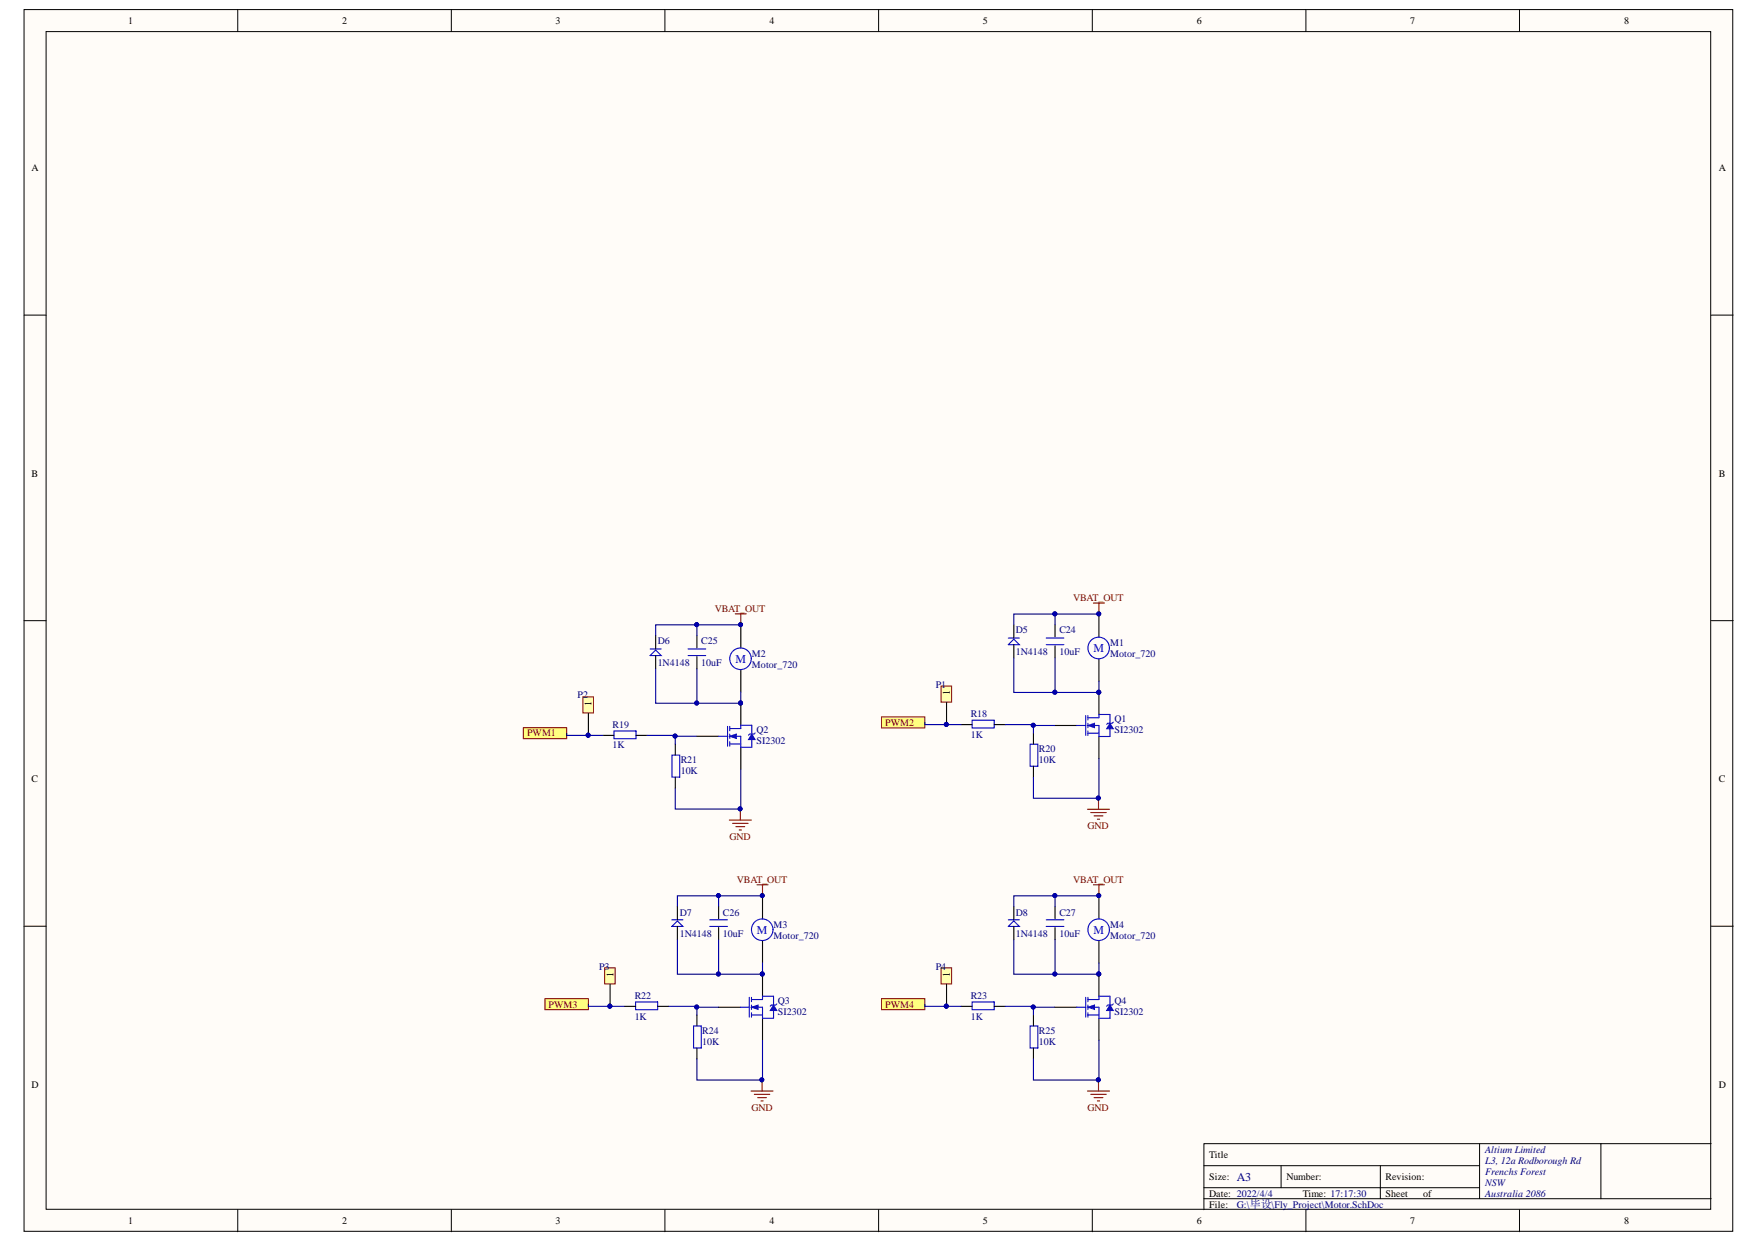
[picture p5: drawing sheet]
<svg xmlns="http://www.w3.org/2000/svg" width="297mm" height="210mm" viewBox="0 0 297 210" stroke-linecap="round" stroke-linejoin="round" font-family="sans-serif">
<defs><g id="words">
<g font-size="2" fill="#00f">
<text x="124.1" y="111.9">M</text>
<text x="184.6" y="110.1">M</text>
<text x="127.7" y="157.6">M</text>
<text x="184.6" y="157.6">M</text>
</g>
<text font-size="2" fill="#000080" x="208.7" y="199.2">A3</text>
<g font-size="1.7">
<text x="21.6" y="4">1</text>
<text x="57.7" y="4">2</text>
<text x="93.8" y="4">3</text>
<text x="129.9" y="4">4</text>
<text x="165.9" y="4">5</text>
<text x="202" y="4">6</text>
<text x="238" y="4">7</text>
<text x="274.1" y="4">8</text>
<text x="5.3" y="28.9">A</text>
<text x="290.1" y="28.9">A</text>
<text x="5.3" y="80.4">B</text>
<text x="290.1" y="80.4">B</text>
<text x="99.8" y="119.1" transform="rotate(-90 99.8 119.1)">1</text>
<text x="160.3" y="117.3" transform="rotate(-90 160.3 117.3)">1</text>
<text x="5.3" y="132">C</text>
<text x="290.1" y="132">C</text>
<text x="103.6" y="164.8" transform="rotate(-90 103.6 164.8)">1</text>
<text x="160.3" y="164.8" transform="rotate(-90 160.3 164.8)">1</text>
<text x="5.3" y="183.5">D</text>
<text x="290.1" y="183.5">D</text>
<text x="204.1" y="195.4">Title</text>
<text x="204.1" y="199.1">Size:</text>
<text x="204.1" y="201.9">Date: 2022/4/4</text>
<text x="204.1" y="203.8">File:</text>
<text x="217.1" y="199.1">Number:</text>
<text x="219.9" y="201.9">Time: 17:17:30</text>
<text x="233.9" y="199.1">Revision:</text>
<text x="233.9" y="201.9">Sheet</text>
<text x="240.2" y="201.9">of</text>
<text x="21.6" y="206.6">1</text>
<text x="57.7" y="206.6">2</text>
<text x="93.8" y="206.6">3</text>
<text x="129.9" y="206.6">4</text>
<text x="165.9" y="206.6">5</text>
<text x="202" y="206.6">6</text>
<text x="238" y="206.6">7</text>
<text x="274.1" y="206.6">8</text>
</g>
<g font-size="1.7" fill="#800000">
<text x="181.1" y="101.4">VBAT_OUT</text>
<text x="120.6" y="103.2">VBAT_OUT</text>
<text x="88.9" y="124.3">PWM1</text>
<text x="149.4" y="122.5">PWM2</text>
<text x="123.1" y="141.7">GND</text>
<text x="183.6" y="139.9">GND</text>
<text x="124.4" y="148.9">VBAT_OUT</text>
<text x="181.1" y="148.9">VBAT_OUT</text>
<text x="92.6" y="170">PWM3</text>
<text x="149.4" y="170">PWM4</text>
<text x="126.8" y="187.4">GND</text>
<text x="183.6" y="187.4">GND</text>
</g>
<g font-size="1.7" fill="#000080">
<text x="171.5" y="106.9">D5</text>
<text x="178.8" y="106.9">C24</text>
<text x="111" y="108.7">D6</text>
<text x="111" y="112.4">1N4148</text>
<text x="118.4" y="108.7">C25</text>
<text x="118.4" y="112.4">10uF</text>
<text x="126.9" y="110.8">M2</text>
<text x="126.9" y="112.7">Motor_720</text>
<text x="171.5" y="110.6">1N4148</text>
<text x="178.8" y="110.6">10uF</text>
<text x="187.4" y="109">M1</text>
<text x="187.4" y="110.8">Motor_720</text>
<text x="97.5" y="117.8">P2</text>
<text x="157.9" y="116.1">P1</text>
<text x="103.4" y="122.8">R19</text>
<text x="127.7" y="123.7">Q2</text>
<text x="127.7" y="125.5">SI2302</text>
<text x="163.9" y="121">R18</text>
<text x="163.9" y="124.5">1K</text>
<text x="188.1" y="121.9">Q1</text>
<text x="188.1" y="123.8">SI2302</text>
<text x="103.4" y="126.3">1K</text>
<text x="114.9" y="128.7">R21</text>
<text x="114.9" y="130.6">10K</text>
<text x="175.3" y="126.9">R20</text>
<text x="175.3" y="128.7">10K</text>
<text x="114.7" y="154.5">D7</text>
<text x="122" y="154.5">C26</text>
<text x="171.5" y="154.5">D8</text>
<text x="178.8" y="154.5">C27</text>
<text x="114.7" y="158.1">1N4148</text>
<text x="122" y="158.1">10uF</text>
<text x="130.5" y="156.5">M3</text>
<text x="130.5" y="158.5">Motor_720</text>
<text x="171.5" y="158.1">1N4148</text>
<text x="178.8" y="158.1">10uF</text>
<text x="187.4" y="156.5">M4</text>
<text x="187.4" y="158.5">Motor_720</text>
<text x="101.1" y="163.6">P3</text>
<text x="157.9" y="163.6">P4</text>
<text x="107.1" y="168.5">R22</text>
<text x="107.1" y="172">1K</text>
<text x="131.3" y="169.4">Q3</text>
<text x="131.3" y="171.3">SI2302</text>
<text x="163.9" y="168.5">R23</text>
<text x="163.9" y="172">1K</text>
<text x="188.1" y="169.4">Q4</text>
<text x="188.1" y="171.3">SI2302</text>
<text x="118.5" y="174.4">R24</text>
<text x="118.5" y="176.3">10K</text>
<text x="175.3" y="174.4">R25</text>
<text x="175.3" y="176.3">10K</text>
<text x="250.7" y="194.5">Altium Limited</text>
<text x="250.7" y="196.4">L3, 12a Rodborough Rd</text>
<text x="208.7" y="203.8">G:\毕设\Fly_Project\Motor.SchDoc</text>
<text x="250.7" y="198.2">Frenchs Forest</text>
<text x="250.7" y="200.1">NSW</text>
<text x="250.7" y="201.9">Australia 2086</text>
</g>
</g></defs>
<g fill="#fffcf8" stroke="#000" stroke-width=".17">
<path d="M4.1 1.6h288.3v206.2h-288.3z"/>
<path d="M7.8 5.3h280.9v198.7h-280.9z"/>
</g>
<g fill="none" stroke="#000" stroke-width=".17">
<path d="M40.1 1.6v3.7M76.2 1.6v3.7M112.2 1.6v3.7M148.3 1.6v3.7M184.4 1.6v3.7M220.4 1.6v3.7M256.4 1.6v3.7M4.1 53.2h3.7M288.8 53.2h3.7M4.1 104.7h3.7M288.8 104.7h3.7M4.1 156.3h3.7"/>
<path d="M288.8 156.3h3.7M203.2 196.7h46.5M216.2 196.7v3.7M233 196.7v5.6M249.7 193v9.3M270.2 193h-67v11.1M288.8 193h-18.6v9.3M40.1 204.1v3.7M76.2 204.1v3.7M112.2 204.1v3.7M148.3 204.1v3.7M184.4 204.1v3.7"/>
<path d="M203.2 202.3h85.6M203.2 200.4h46.5M220.4 204.1v3.7M256.4 204.1v3.7"/>
</g>
<path d="M125 105.6v3.7M125 113v3.8M125 118.7v3.7M117.6 124.2h3.7M125 126.1v3.7" fill="none" stroke="#000" stroke-width=".19"/>
<g fill="none" stroke="#00f" stroke-width=".19">
<path d="M121.3 124.2h1.5M122.8 122.6v3.3M123.2 122.9h1.8M123.2 124.2h1.8v1.9M123.2 125.5h1.8M123.2 122.6v.7M123.2 123.9v.7M123.2 125.2v.7"/>
<circle cx="125" cy="111.2" r="1.82"/>
</g>
<circle cx="125" cy="118.6" r=".33" fill="#000080" stroke="#000080" stroke-width=".17"/>
<path d="M123.2 124.2l1.1-.3v.7z" fill="#00f"/>
<path d="M123.2 124.2l1.1-.3v.7z" fill="none" stroke="#00f" stroke-width=".17"/>
<path d="M125 122.9v-.5h1.9v1.5M126.9 124.8v1.3h-1.9" fill="none" stroke="#00f" stroke-width=".19"/>
<path d="M126.9 123.9l.5 .9h-1.1z" fill="#00f"/>
<path d="M126.9 123.9l.5 .9h-1.1z" fill="none" stroke="#00f" stroke-width=".17"/>
<path d="M103.6 123.3h3.7v1.3h-3.7zM113.4 127.4h1.3v3.7h-1.3zM127.4 123.7l-.1 .2h-.8l-.2 .1" fill="none" stroke="#00f" stroke-width=".19"/>
<g fill="#000080" stroke="#000080" stroke-width=".17">
<circle cx="125" cy="118.6" r=".33"/>
<circle cx="124.9" cy="136.5" r=".33"/>
</g>
<path d="M123.1 138.4h3.7M123.6 138.9h2.7M124.2 139.5h1.5M124.9 136.5v1.9M124.8 140h.3" fill="none" stroke="#800000" stroke-width=".19"/>
<path d="M101.8 124.1h1.8M107.3 124.1h1.9M114 125.6v1.8M114 131.1v1.9" fill="none" stroke="#000" stroke-width=".19"/>
<path d="M88.3 122.8h7.3v1.8h-7.3z" fill-rule="evenodd" fill="#ffff80" stroke="#800000" stroke-width=".17"/>
<path d="M109.7 110.6l1-.9 .9 .9zM109.7 109.5h1.9M116.1 109.5h3M116.1 110.6h3" fill="none" stroke="#00f" stroke-width=".19"/>
<path d="M110.7 107.3v2.2M110.7 110.6v2.2M117.6 107.3v2M117.6 110.8v2" fill="none" stroke="#000" stroke-width=".19"/>
<path d="M110.7 112.8v5.9h14.3v-1.9M117.6 105.4v1.9M117.6 112.8v5.9M125 105.6v-.2h-14.3v1.9M95.6 123.7v.4h6.2M109.2 124.1h4.8v.1M117.6 124.2h-3.6v1.4M125 129.8v6.7h-11v-3.5" fill="none" stroke="#000080" stroke-width=".19"/>
<g fill="#000080" stroke="#000080" stroke-width=".17">
<circle cx="117.6" cy="105.4" r=".33"/>
<circle cx="99.3" cy="124" r=".33"/>
<circle cx="113.9" cy="124.2" r=".33"/>
<circle cx="125" cy="105.4" r=".33"/>
<circle cx="124.9" cy="136.5" r=".33"/>
<circle cx="117.6" cy="118.6" r=".33"/>
<circle cx="125" cy="118.6" r=".33"/>
</g>
<path d="M124.1 103.6h1.9M125 103.6v1.8" fill="none" stroke="#800000" stroke-width=".19"/>
<path d="M98.4 117.6h1.8v2.7h-1.8z" fill="#ffffb0" stroke="#800000" stroke-width=".17"/>
<path d="M185.5 103.8v3.7M185.5 111.2v3.7M185.5 116.8v3.8M99.3 120.4v3.7M178 122.4h3.7M185.5 124.3v3.7" fill="none" stroke="#000" stroke-width=".19"/>
<g fill="#000080" stroke="#000080" stroke-width=".17">
<circle cx="99.3" cy="124" r=".33"/>
<circle cx="185.4" cy="116.8" r=".33"/>
</g>
<g fill="none" stroke="#00f" stroke-width=".19">
<path d="M181.7 122.4h1.5M183.2 120.7v3.4M183.6 121.1h1.9M183.6 122.4h1.9v1.9M183.6 123.7h1.9M183.6 120.7v.8M183.6 122v.8M183.6 123.3v.8"/>
<circle cx="185.4" cy="109.3" r="1.82"/>
</g>
<path d="M183.6 122.4l1.1-.4v.8z" fill="#00f"/>
<path d="M183.6 122.4l1.1-.4v.8z" fill="none" stroke="#00f" stroke-width=".17"/>
<path d="M185.5 121.1v-.5h1.8v1.4M187.3 123v1.3h-1.8" fill="none" stroke="#00f" stroke-width=".19"/>
<path d="M187.3 122l.6 1h-1.1z" fill="#00f"/>
<path d="M187.3 122l.6 1h-1.1z" fill="none" stroke="#00f" stroke-width=".17"/>
<path d="M164.1 121.5h3.7v1.3h-3.7zM173.9 125.6h1.3v3.7h-1.3zM187.9 121.9l-.2 .1h-.7l-.2 .2" fill="none" stroke="#00f" stroke-width=".19"/>
<g fill="#000080" stroke="#000080" stroke-width=".17">
<circle cx="185.4" cy="116.8" r=".33"/>
<circle cx="185.4" cy="134.7" r=".33"/>
</g>
<path d="M183.5 136.6h3.8M184.1 137.1h2.6M184.7 137.7h1.4M185.2 138.2h.4M185.4 134.7v1.9" fill="none" stroke="#800000" stroke-width=".19"/>
<path d="M162.2 122.3h1.9M167.8 122.3h1.9M174.4 123.7v1.9M174.4 129.3v1.8" fill="none" stroke="#000" stroke-width=".19"/>
<path d="M148.8 121h7.3v1.8h-7.3z" fill-rule="evenodd" fill="#ffff80" stroke="#800000" stroke-width=".17"/>
<path d="M170.2 108.8l.9-1 .9 1zM170.2 107.7h1.8M176.6 107.7h3M176.6 108.8h3" fill="none" stroke="#00f" stroke-width=".19"/>
<path d="M171.1 105.4v2.3M171.1 108.8v2.2M178.1 105.4v2.1M178.1 109v2" fill="none" stroke="#000" stroke-width=".19"/>
<path d="M171.1 111v5.8h14.4v-1.9M178.1 103.6v1.8M178.1 111v5.8M185.5 103.8v-.2h-14.4v1.8M156.1 121.9v.4h6.1M169.7 122.3h4.7v.1M178 122.4h-3.6v1.3M185.5 128v6.7h-11.1v-3.6" fill="none" stroke="#000080" stroke-width=".19"/>
<g fill="#000080" stroke="#000080" stroke-width=".17">
<circle cx="178" cy="103.6" r=".33"/>
<circle cx="159.7" cy="122.2" r=".33"/>
<circle cx="174.4" cy="122.4" r=".33"/>
<circle cx="185.4" cy="103.6" r=".33"/>
<circle cx="185.4" cy="134.7" r=".33"/>
<circle cx="178" cy="116.8" r=".33"/>
<circle cx="185.4" cy="116.8" r=".33"/>
</g>
<path d="M184.5 101.8h1.9M185.5 101.8v1.8" fill="none" stroke="#800000" stroke-width=".19"/>
<path d="M158.8 115.8h1.8v2.7h-1.8z" fill="#ffffb0" stroke="#800000" stroke-width=".17"/>
<path d="M159.8 118.5v3.8M185.5 151.3v3.8M185.5 158.8v3.7M178 170h3.7M185.5 164.4v3.7M185.5 171.8v3.7" fill="none" stroke="#000" stroke-width=".19"/>
<g fill="#000080" stroke="#000080" stroke-width=".17">
<circle cx="159.7" cy="122.2" r=".33"/>
<circle cx="185.4" cy="164.3" r=".33"/>
</g>
<g fill="none" stroke="#00f" stroke-width=".19">
<path d="M181.7 170h1.5M183.2 168.3v3.3M183.6 168.7h1.9M183.6 170h1.9v1.8M183.6 171.3h1.9M183.6 168.3v.7M183.6 169.6v.7M183.6 170.9v.7"/>
<circle cx="185.4" cy="156.9" r="1.82"/>
</g>
<path d="M183.6 170l1.1-.4v.7z" fill="#00f"/>
<path d="M183.6 170l1.1-.4v.7z" fill="none" stroke="#00f" stroke-width=".17"/>
<path d="M185.5 168.7v-.6h1.8v1.5M187.3 170.5v1.3h-1.8" fill="none" stroke="#00f" stroke-width=".19"/>
<path d="M187.3 169.6l.6 .9h-1.1z" fill="#00f"/>
<path d="M187.3 169.6l.6 .9h-1.1z" fill="none" stroke="#00f" stroke-width=".17"/>
<path d="M164.1 169.1h3.7v1.3h-3.7zM173.9 173.1h1.3v3.7h-1.3zM187.9 169.4l-.2 .2h-.7l-.2 .2" fill="none" stroke="#00f" stroke-width=".19"/>
<g fill="#000080" stroke="#000080" stroke-width=".17">
<circle cx="185.4" cy="164.3" r=".33"/>
<circle cx="185.4" cy="182.2" r=".33"/>
</g>
<path d="M183.5 184.1h3.8M184.1 184.7h2.6M184.7 185.2h1.4M185.2 185.8h.4M185.4 182.2v1.9" fill="none" stroke="#800000" stroke-width=".19"/>
<path d="M162.2 169.8h1.9M167.8 169.8h1.9M174.4 171.3v1.8M174.4 176.8v1.9" fill="none" stroke="#000" stroke-width=".19"/>
<path d="M148.8 168.5h7.3v1.9h-7.3z" fill-rule="evenodd" fill="#ffff80" stroke="#800000" stroke-width=".17"/>
<path d="M170.2 156.3l.9-.9 .9 .9zM170.2 155.2h1.8M176.6 155.2h3M176.6 156.3h3" fill="none" stroke="#00f" stroke-width=".19"/>
<path d="M171.1 153v2.2M171.1 156.3v2.2M178.1 153v2M178.1 156.5v2" fill="none" stroke="#000" stroke-width=".19"/>
<path d="M171.1 158.5v5.9h14.4v-1.9M178.1 151.2v1.8M178.1 158.5v5.9M185.5 151.3v-.1h-14.4v1.8M156.1 169.4v.4h6.1M169.7 169.8h4.7v.2M178 170h-3.6v1.3M185.5 175.5v6.7h-11.1v-3.5" fill="none" stroke="#000080" stroke-width=".19"/>
<g fill="#000080" stroke="#000080" stroke-width=".17">
<circle cx="178" cy="151.1" r=".33"/>
<circle cx="159.7" cy="169.8" r=".33"/>
<circle cx="174.4" cy="169.9" r=".33"/>
<circle cx="185.4" cy="151.1" r=".33"/>
<circle cx="185.4" cy="182.2" r=".33"/>
<circle cx="178" cy="164.3" r=".33"/>
<circle cx="185.4" cy="164.3" r=".33"/>
</g>
<path d="M184.5 149.3h1.9M185.5 149.3v1.9" fill="none" stroke="#800000" stroke-width=".19"/>
<path d="M158.8 163.3h1.8v2.7h-1.8z" fill="#ffffb0" stroke="#800000" stroke-width=".17"/>
<path d="M128.7 151.3v3.8M128.7 158.8v3.7M121.2 170h3.8M128.7 164.4v3.7M128.7 171.8v3.7M159.8 166.1v3.7" fill="none" stroke="#000" stroke-width=".19"/>
<g fill="#000080" stroke="#000080" stroke-width=".17">
<circle cx="159.7" cy="169.8" r=".33"/>
<circle cx="128.6" cy="164.3" r=".33"/>
</g>
<g fill="none" stroke="#00f" stroke-width=".19">
<path d="M125 170h1.5M126.5 168.3v3.3M126.8 168.7h1.9M126.8 170h1.9v1.8M126.8 171.3h1.9M126.8 168.3v.7M126.8 169.6v.7M126.8 170.9v.7"/>
<circle cx="128.6" cy="156.9" r="1.82"/>
</g>
<path d="M126.8 170l1.1-.4v.7z" fill="#00f"/>
<path d="M126.8 170l1.1-.4v.7z" fill="none" stroke="#00f" stroke-width=".17"/>
<path d="M128.7 168.7v-.6h1.9v1.5M130.6 170.5v1.3h-1.9" fill="none" stroke="#00f" stroke-width=".19"/>
<path d="M130.6 169.6l.5 .9h-1.1z" fill="#00f"/>
<path d="M130.6 169.6l.5 .9h-1.1z" fill="none" stroke="#00f" stroke-width=".17"/>
<path d="M107.3 169.1h3.7v1.3h-3.7zM117.1 173.1h1.3v3.7h-1.3zM131.1 169.4l-.2 .2h-.7l-.2 .2" fill="none" stroke="#00f" stroke-width=".19"/>
<g fill="#000080" stroke="#000080" stroke-width=".17">
<circle cx="128.6" cy="164.3" r=".33"/>
<circle cx="128.6" cy="182.2" r=".33"/>
</g>
<path d="M126.8 184.1h3.7M127.3 184.7h2.6M127.9 185.2h1.5M128.4 185.8h.4M128.6 182.2v1.9" fill="none" stroke="#800000" stroke-width=".19"/>
<path d="M105.4 169.8h1.9M111 169.8h1.9M117.6 171.3v1.8M117.6 176.8v1.9" fill="none" stroke="#000" stroke-width=".19"/>
<path d="M92 168.5h7.3v1.9h-7.3z" fill-rule="evenodd" fill="#ffff80" stroke="#800000" stroke-width=".17"/>
<path d="M113.4 156.3l.9-.9 1 .9zM113.4 155.2h1.9M119.8 155.2h3M119.8 156.3h3" fill="none" stroke="#00f" stroke-width=".19"/>
<path d="M114.3 153v2.2M114.3 156.3v2.2M121.3 153v2M121.3 156.5v2" fill="none" stroke="#000" stroke-width=".19"/>
<path d="M114.3 158.5v5.9h14.4v-1.9M121.3 151.2v1.8M121.3 158.5v5.9M128.7 151.3v-.1h-14.4v1.8M99.3 169.4v.4h6.1M112.9 169.8h4.7v.2M121.2 170h-3.6v1.3M128.7 175.5v6.7h-11.1v-3.5" fill="none" stroke="#000080" stroke-width=".19"/>
<g fill="#000080" stroke="#000080" stroke-width=".17">
<circle cx="121.2" cy="151.1" r=".33"/>
<circle cx="102.9" cy="169.8" r=".33"/>
<circle cx="117.6" cy="169.9" r=".33"/>
<circle cx="128.6" cy="151.1" r=".33"/>
<circle cx="128.6" cy="182.2" r=".33"/>
<circle cx="121.2" cy="164.3" r=".33"/>
<circle cx="128.6" cy="164.3" r=".33"/>
</g>
<path d="M127.8 149.3h1.8M128.7 149.3v1.9" fill="none" stroke="#800000" stroke-width=".19"/>
<path d="M102 163.3h1.8v2.7h-1.8z" fill="#ffffb0" stroke="#800000" stroke-width=".17"/>
<path d="M103 166.1v3.7" fill="none" stroke="#000" stroke-width=".19"/>
<circle cx="102.9" cy="169.8" r=".33" fill="#000080" stroke="#000080" stroke-width=".17"/>
<use href="#words"/>
</svg>
